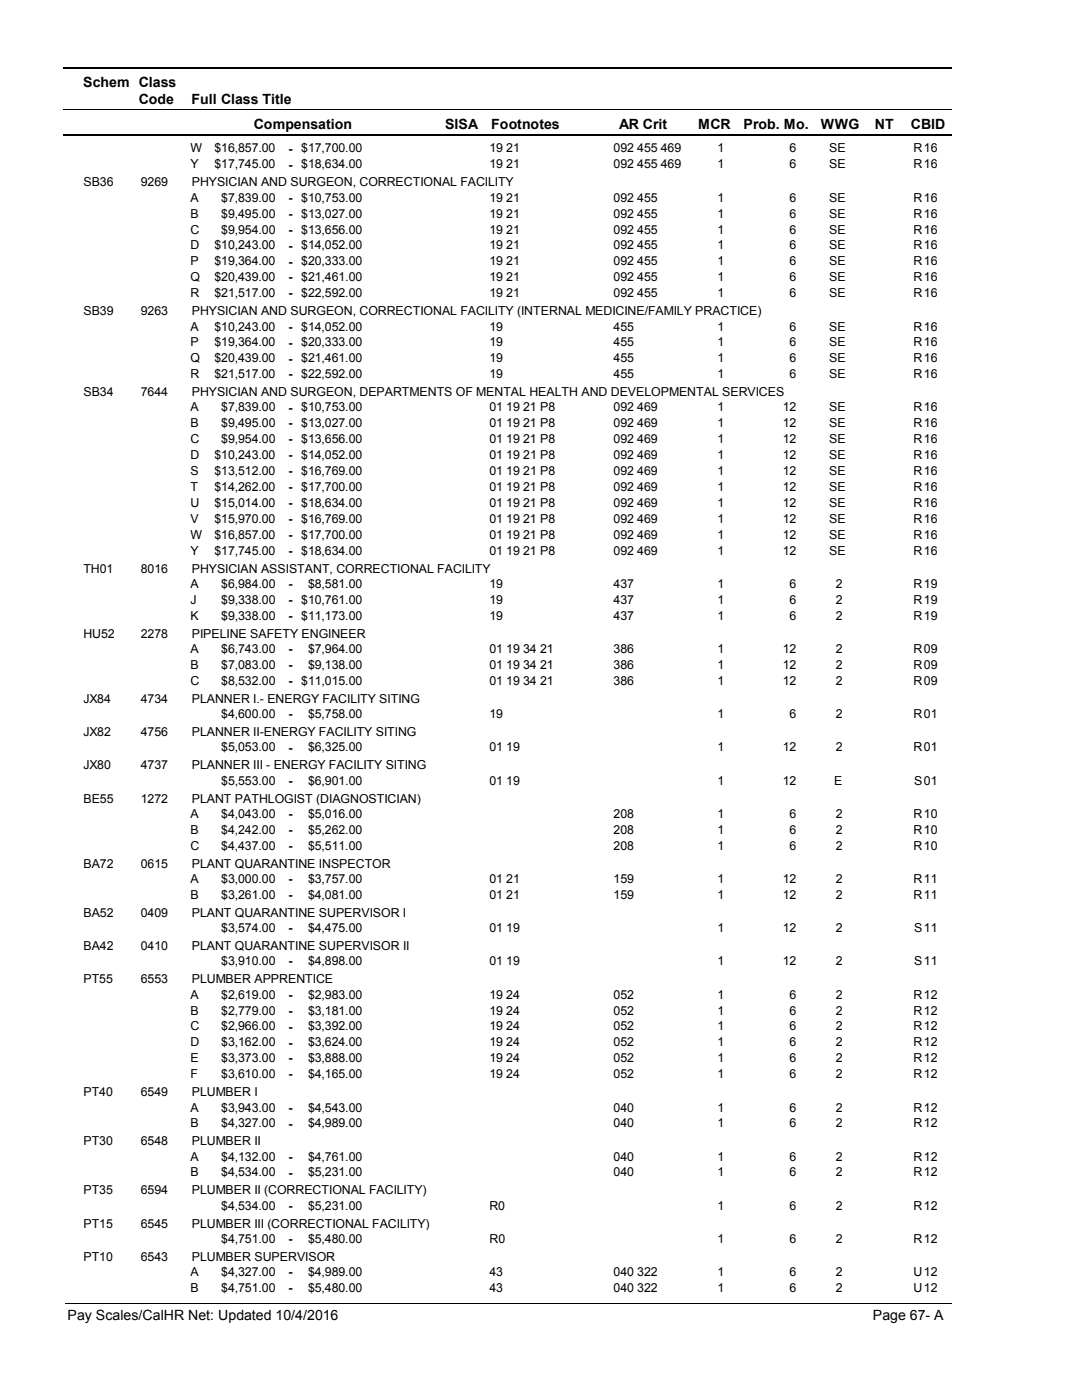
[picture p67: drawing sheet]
<svg xmlns="http://www.w3.org/2000/svg" width="216mm" height="279mm" viewBox="0 0 216 279" stroke-linecap="round" stroke-linejoin="round" font-family="sans-serif">
<defs><g id="words">
<g font-size="2.8">
<text x="16.6" y="17.3">Schem Class</text>
<text x="27.7" y="20.7">Code</text>
<text x="38.2" y="20.7">Full Class Title</text>
<text x="50.6" y="25.7">Compensation</text>
<text x="88.7" y="25.7">SISA</text>
<text x="98" y="25.7">Footnotes</text>
<text x="123.5" y="25.7">AR Crit</text>
<text x="139.2" y="25.7">MCR</text>
<text x="148.3" y="25.7">Prob. Mo.</text>
<text x="163.7" y="25.7">WWG</text>
<text x="174.5" y="25.7">NT</text>
<text x="181.6" y="25.7">CBID</text>
<text x="13.5" y="263.5">Pay Scales/CalHR Net: Updated 10/4/2016</text>
<text x="174.1" y="263.5">Page 67- A</text>
</g>
<g font-size="2.5">
<text x="38" y="30.4">W</text>
<text x="38" y="33.6">Y</text>
<text x="42.8" y="30.4">$16,857.00</text>
<text x="42.8" y="33.6">$17,745.00</text>
<text x="57.5" y="30.5">-</text>
<text x="57.5" y="33.6">-</text>
<text x="60.1" y="30.4">$17,700.00</text>
<text x="60.1" y="33.6">$18,634.00</text>
<text x="97.6" y="30.4">19 21</text>
<text x="97.6" y="33.6">19 21</text>
<text x="122.4" y="30.4">092 455 469</text>
<text x="122.4" y="33.6">092 455 469</text>
<text x="143.1" y="30.4">1</text>
<text x="143.1" y="33.6">1</text>
<text x="157.5" y="30.4">6</text>
<text x="157.5" y="33.6">6</text>
<text x="165.4" y="30.4">SE</text>
<text x="165.4" y="33.6">SE</text>
<text x="182.2" y="30.4">R</text>
<text x="182.2" y="33.6">R</text>
<text x="184.2" y="30.4">16</text>
<text x="184.2" y="33.6">16</text>
<text x="16.6" y="37.2">SB36</text>
<text x="28.1" y="37.2">9269</text>
<text x="38" y="40.3">A</text>
<text x="38.2" y="37.2">PHYSICIAN AND SURGEON, CORRECTIONAL FACILITY</text>
<text x="44.1" y="40.3">$7,839.00</text>
<text x="57.5" y="40.3">-</text>
<text x="60.1" y="40.3">$10,753.00</text>
<text x="97.6" y="40.3">19 21</text>
<text x="122.4" y="40.3">092 455</text>
<text x="143.1" y="40.3">1</text>
<text x="157.5" y="40.3">6</text>
<text x="165.4" y="40.3">SE</text>
<text x="182.2" y="40.3">R</text>
<text x="184.2" y="40.3">16</text>
<text x="38" y="43.4">B</text>
<text x="38" y="46.6">C</text>
<text x="44.1" y="43.4">$9,495.00</text>
<text x="44.1" y="46.6">$9,954.00</text>
<text x="57.5" y="43.5">-</text>
<text x="57.5" y="46.7">-</text>
<text x="60.1" y="43.4">$13,027.00</text>
<text x="60.1" y="46.6">$13,656.00</text>
<text x="97.6" y="43.4">19 21</text>
<text x="97.6" y="46.6">19 21</text>
<text x="122.4" y="43.4">092 455</text>
<text x="122.4" y="46.6">092 455</text>
<text x="143.1" y="43.4">1</text>
<text x="143.1" y="46.6">1</text>
<text x="157.5" y="43.4">6</text>
<text x="157.5" y="46.6">6</text>
<text x="165.4" y="43.4">SE</text>
<text x="165.4" y="46.6">SE</text>
<text x="182.2" y="43.4">R</text>
<text x="182.2" y="46.6">R</text>
<text x="184.2" y="43.4">16</text>
<text x="184.2" y="46.6">16</text>
<text x="38" y="49.8">D</text>
<text x="38" y="53">P</text>
<text x="42.8" y="49.8">$10,243.00</text>
<text x="42.8" y="53">$19,364.00</text>
<text x="57.5" y="49.8">-</text>
<text x="57.5" y="53">-</text>
<text x="60.1" y="49.8">$14,052.00</text>
<text x="60.1" y="53">$20,333.00</text>
<text x="97.6" y="49.8">19 21</text>
<text x="97.6" y="53">19 21</text>
<text x="122.4" y="49.8">092 455</text>
<text x="122.4" y="53">092 455</text>
<text x="143.1" y="49.8">1</text>
<text x="143.1" y="53">1</text>
<text x="157.5" y="49.8">6</text>
<text x="157.5" y="53">6</text>
<text x="165.4" y="49.8">SE</text>
<text x="165.4" y="53">SE</text>
<text x="182.2" y="49.8">R</text>
<text x="182.2" y="53">R</text>
<text x="184.2" y="49.8">16</text>
<text x="184.2" y="53">16</text>
<text x="38" y="56.1">Q</text>
<text x="38" y="59.3">R</text>
<text x="42.8" y="56.1">$20,439.00</text>
<text x="42.8" y="59.3">$21,517.00</text>
<text x="57.5" y="56.2">-</text>
<text x="57.5" y="59.4">-</text>
<text x="60.1" y="56.1">$21,461.00</text>
<text x="60.1" y="59.3">$22,592.00</text>
<text x="97.6" y="56.1">19 21</text>
<text x="97.6" y="59.3">19 21</text>
<text x="122.4" y="56.1">092 455</text>
<text x="122.4" y="59.3">092 455</text>
<text x="143.1" y="56.1">1</text>
<text x="143.1" y="59.3">1</text>
<text x="157.5" y="56.1">6</text>
<text x="157.5" y="59.3">6</text>
<text x="165.4" y="56.1">SE</text>
<text x="165.4" y="59.3">SE</text>
<text x="182.2" y="56.1">R</text>
<text x="182.2" y="59.3">R</text>
<text x="184.2" y="56.1">16</text>
<text x="184.2" y="59.3">16</text>
<text x="16.6" y="62.9">SB39</text>
<text x="28.1" y="62.9">9263</text>
<text x="38" y="66">A</text>
<text x="38.2" y="62.9">PHYSICIAN AND SURGEON, CORRECTIONAL FACILITY (INTERNAL MEDICINE/FAMILY PRACTICE)</text>
<text x="42.8" y="66">$10,243.00</text>
<text x="60.1" y="66">$14,052.00</text>
<text x="97.6" y="66">19</text>
<text x="122.4" y="66">455</text>
<text x="143.1" y="66">1</text>
<text x="157.5" y="66">6</text>
<text x="165.4" y="66">SE</text>
<text x="182.2" y="66">R</text>
<text x="184.2" y="66">16</text>
<text x="38" y="69.1">P</text>
<text x="42.8" y="69.1">$19,364.00</text>
<text x="57.5" y="66">-</text>
<text x="57.5" y="69.2">-</text>
<text x="60.1" y="69.1">$20,333.00</text>
<text x="97.6" y="69.1">19</text>
<text x="122.4" y="69.1">455</text>
<text x="143.1" y="69.1">1</text>
<text x="157.5" y="69.1">6</text>
<text x="165.4" y="69.1">SE</text>
<text x="182.2" y="69.1">R</text>
<text x="184.2" y="69.1">16</text>
<text x="38" y="72.3">Q</text>
<text x="38" y="75.5">R</text>
<text x="42.8" y="72.3">$20,439.00</text>
<text x="42.8" y="75.5">$21,517.00</text>
<text x="57.5" y="72.4">-</text>
<text x="57.5" y="75.5">-</text>
<text x="60.1" y="72.3">$21,461.00</text>
<text x="60.1" y="75.5">$22,592.00</text>
<text x="97.6" y="72.3">19</text>
<text x="97.6" y="75.5">19</text>
<text x="122.4" y="72.3">455</text>
<text x="122.4" y="75.5">455</text>
<text x="143.1" y="72.3">1</text>
<text x="143.1" y="75.5">1</text>
<text x="157.5" y="72.3">6</text>
<text x="157.5" y="75.5">6</text>
<text x="165.4" y="72.3">SE</text>
<text x="165.4" y="75.5">SE</text>
<text x="182.2" y="72.3">R</text>
<text x="182.2" y="75.5">R</text>
<text x="184.2" y="72.3">16</text>
<text x="184.2" y="75.5">16</text>
<text x="16.6" y="79.1">SB34</text>
<text x="28.1" y="79.1">7644</text>
<text x="38" y="82.1">A</text>
<text x="38.2" y="79.1">PHYSICIAN AND SURGEON, DEPARTMENTS OF MENTAL HEALTH AND DEVELOPMENTAL SERVICES</text>
<text x="44.1" y="82.1">$7,839.00</text>
<text x="57.5" y="82.1">-</text>
<text x="60.1" y="82.1">$10,753.00</text>
<text x="97.6" y="82.1">01 19 21 P8</text>
<text x="122.4" y="82.1">092 469</text>
<text x="143.1" y="82.1">1</text>
<text x="156.1" y="82.1">12</text>
<text x="165.4" y="82.1">SE</text>
<text x="182.2" y="82.1">R</text>
<text x="184.2" y="82.1">16</text>
<text x="38" y="85.3">B</text>
<text x="38" y="88.5">C</text>
<text x="44.1" y="85.3">$9,495.00</text>
<text x="44.1" y="88.5">$9,954.00</text>
<text x="57.5" y="85.3">-</text>
<text x="57.5" y="88.5">-</text>
<text x="60.1" y="85.3">$13,027.00</text>
<text x="60.1" y="88.5">$13,656.00</text>
<text x="97.6" y="85.3">01 19 21 P8</text>
<text x="97.6" y="88.5">01 19 21 P8</text>
<text x="122.4" y="85.3">092 469</text>
<text x="122.4" y="88.5">092 469</text>
<text x="143.1" y="85.3">1</text>
<text x="143.1" y="88.5">1</text>
<text x="156.1" y="85.3">12</text>
<text x="156.1" y="88.5">12</text>
<text x="165.4" y="85.3">SE</text>
<text x="165.4" y="88.5">SE</text>
<text x="182.2" y="85.3">R</text>
<text x="182.2" y="88.5">R</text>
<text x="184.2" y="85.3">16</text>
<text x="184.2" y="88.5">16</text>
<text x="38" y="91.6">D</text>
<text x="38" y="94.8">S</text>
<text x="42.8" y="91.6">$10,243.00</text>
<text x="42.8" y="94.8">$13,512.00</text>
<text x="57.5" y="91.7">-</text>
<text x="57.5" y="94.8">-</text>
<text x="60.1" y="91.6">$14,052.00</text>
<text x="60.1" y="94.8">$16,769.00</text>
<text x="97.6" y="91.6">01 19 21 P8</text>
<text x="97.6" y="94.8">01 19 21 P8</text>
<text x="122.4" y="91.6">092 469</text>
<text x="122.4" y="94.8">092 469</text>
<text x="143.1" y="91.6">1</text>
<text x="143.1" y="94.8">1</text>
<text x="156.1" y="91.6">12</text>
<text x="156.1" y="94.8">12</text>
<text x="165.4" y="91.6">SE</text>
<text x="165.4" y="94.8">SE</text>
<text x="182.2" y="91.6">R</text>
<text x="182.2" y="94.8">R</text>
<text x="184.2" y="91.6">16</text>
<text x="184.2" y="94.8">16</text>
<text x="38" y="98">T</text>
<text x="38" y="101.2">U</text>
<text x="42.8" y="98">$14,262.00</text>
<text x="42.8" y="101.2">$15,014.00</text>
<text x="57.5" y="98">-</text>
<text x="57.5" y="101.2">-</text>
<text x="60.1" y="98">$17,700.00</text>
<text x="60.1" y="101.2">$18,634.00</text>
<text x="97.6" y="98">01 19 21 P8</text>
<text x="97.6" y="101.2">01 19 21 P8</text>
<text x="122.4" y="98">092 469</text>
<text x="122.4" y="101.2">092 469</text>
<text x="143.1" y="98">1</text>
<text x="143.1" y="101.2">1</text>
<text x="156.1" y="98">12</text>
<text x="156.1" y="101.2">12</text>
<text x="165.4" y="98">SE</text>
<text x="165.4" y="101.2">SE</text>
<text x="182.2" y="98">R</text>
<text x="182.2" y="101.2">R</text>
<text x="184.2" y="98">16</text>
<text x="184.2" y="101.2">16</text>
<text x="38" y="104.4">V</text>
<text x="38" y="107.5">W</text>
<text x="42.8" y="104.4">$15,970.00</text>
<text x="42.8" y="107.5">$16,857.00</text>
<text x="57.5" y="104.4">-</text>
<text x="57.5" y="107.6">-</text>
<text x="60.1" y="104.4">$16,769.00</text>
<text x="60.1" y="107.5">$17,700.00</text>
<text x="97.6" y="104.4">01 19 21 P8</text>
<text x="97.6" y="107.5">01 19 21 P8</text>
<text x="122.4" y="104.4">092 469</text>
<text x="122.4" y="107.5">092 469</text>
<text x="143.1" y="104.4">1</text>
<text x="143.1" y="107.5">1</text>
<text x="156.1" y="104.4">12</text>
<text x="156.1" y="107.5">12</text>
<text x="165.4" y="104.4">SE</text>
<text x="165.4" y="107.5">SE</text>
<text x="182.2" y="104.4">R</text>
<text x="182.2" y="107.5">R</text>
<text x="184.2" y="104.4">16</text>
<text x="184.2" y="107.5">16</text>
<text x="38" y="110.7">Y</text>
<text x="42.8" y="110.7">$17,745.00</text>
<text x="57.5" y="110.7">-</text>
<text x="60.1" y="110.7">$18,634.00</text>
<text x="97.6" y="110.7">01 19 21 P8</text>
<text x="122.4" y="110.7">092 469</text>
<text x="143.1" y="110.7">1</text>
<text x="156.1" y="110.7">12</text>
<text x="165.4" y="110.7">SE</text>
<text x="182.2" y="110.7">R</text>
<text x="184.2" y="110.7">16</text>
<text x="16.6" y="114.3">TH01</text>
<text x="28.1" y="114.3">8016</text>
<text x="38" y="117.3">A</text>
<text x="38.2" y="114.3">PHYSICIAN ASSISTANT, CORRECTIONAL FACILITY</text>
<text x="44.1" y="117.3">$6,984.00</text>
<text x="57.5" y="117.4">-</text>
<text x="61.4" y="117.3">$8,581.00</text>
<text x="97.6" y="117.3">19</text>
<text x="122.4" y="117.3">437</text>
<text x="143.1" y="117.3">1</text>
<text x="157.5" y="117.3">6</text>
<text x="166.6" y="117.3">2</text>
<text x="182.2" y="117.3">R</text>
<text x="184.2" y="117.3">19</text>
<text x="38" y="120.5">J</text>
<text x="38" y="123.7">K</text>
<text x="44.1" y="120.5">$9,338.00</text>
<text x="44.1" y="123.7">$9,338.00</text>
<text x="57.5" y="120.6">-</text>
<text x="57.5" y="123.7">-</text>
<text x="60.1" y="120.5">$10,761.00</text>
<text x="60.1" y="123.7">$11,173.00</text>
<text x="97.6" y="120.5">19</text>
<text x="97.6" y="123.7">19</text>
<text x="122.4" y="120.5">437</text>
<text x="122.4" y="123.7">437</text>
<text x="143.1" y="120.5">1</text>
<text x="143.1" y="123.7">1</text>
<text x="157.5" y="120.5">6</text>
<text x="157.5" y="123.7">6</text>
<text x="166.6" y="120.5">2</text>
<text x="166.6" y="123.7">2</text>
<text x="182.2" y="120.5">R</text>
<text x="182.2" y="123.7">R</text>
<text x="184.2" y="120.5">19</text>
<text x="184.2" y="123.7">19</text>
<text x="16.6" y="127.3">HU52</text>
<text x="28.1" y="127.3">2278</text>
<text x="38" y="130.4">A</text>
<text x="38.2" y="127.3">PIPELINE SAFETY ENGINEER</text>
<text x="44.1" y="130.4">$6,743.00</text>
<text x="57.5" y="130.4">-</text>
<text x="61.4" y="130.4">$7,964.00</text>
<text x="97.6" y="130.4">01 19 34 21</text>
<text x="122.4" y="130.4">386</text>
<text x="143.1" y="130.4">1</text>
<text x="156.1" y="130.4">12</text>
<text x="166.6" y="130.4">2</text>
<text x="182.2" y="130.4">R</text>
<text x="184.2" y="130.4">09</text>
<text x="38" y="133.5">B</text>
<text x="38" y="136.7">C</text>
<text x="44.1" y="133.5">$7,083.00</text>
<text x="44.1" y="136.7">$8,532.00</text>
<text x="57.5" y="133.6">-</text>
<text x="57.5" y="136.7">-</text>
<text x="60.1" y="136.7">$11,015.00</text>
<text x="61.4" y="133.5">$9,138.00</text>
<text x="97.6" y="133.5">01 19 34 21</text>
<text x="97.6" y="136.7">01 19 34 21</text>
<text x="122.4" y="133.5">386</text>
<text x="122.4" y="136.7">386</text>
<text x="143.1" y="133.5">1</text>
<text x="143.1" y="136.7">1</text>
<text x="156.1" y="133.5">12</text>
<text x="156.1" y="136.7">12</text>
<text x="166.6" y="133.5">2</text>
<text x="166.6" y="136.7">2</text>
<text x="182.2" y="133.5">R</text>
<text x="182.2" y="136.7">R</text>
<text x="184.2" y="133.5">09</text>
<text x="184.2" y="136.7">09</text>
<text x="16.6" y="140.3">JX84</text>
<text x="28.1" y="140.3">4734</text>
<text x="38.2" y="140.3">PLANNER I.- ENERGY FACILITY SITING</text>
<text x="44.1" y="143.3">$4,600.00</text>
<text x="57.5" y="143.3">-</text>
<text x="61.4" y="143.3">$5,758.00</text>
<text x="97.6" y="143.3">19</text>
<text x="143.1" y="143.3">1</text>
<text x="157.5" y="143.3">6</text>
<text x="166.6" y="143.3">2</text>
<text x="182.2" y="143.3">R</text>
<text x="184.2" y="143.3">01</text>
<text x="16.6" y="146.9">JX82</text>
<text x="28.1" y="146.9">4756</text>
<text x="38.2" y="146.9">PLANNER II-ENERGY FACILITY SITING</text>
<text x="44.1" y="150">$5,053.00</text>
<text x="61.4" y="150">$6,325.00</text>
<text x="97.6" y="150">01 19</text>
<text x="143.1" y="150">1</text>
<text x="156.1" y="150">12</text>
<text x="166.6" y="150">2</text>
<text x="182.2" y="150">R</text>
<text x="184.2" y="150">01</text>
<text x="16.6" y="153.6">JX80</text>
<text x="28.1" y="153.6">4737</text>
<text x="38.2" y="153.6">PLANNER III - ENERGY FACILITY SITING</text>
<text x="57.5" y="150">-</text>
<text x="16.6" y="160.2">BE55</text>
<text x="28.1" y="160.2">1272</text>
<text x="38.2" y="160.2">PLANT PATHLOGIST (DIAGNOSTICIAN)</text>
<text x="44.1" y="156.6">$5,553.00</text>
<text x="57.5" y="156.7">-</text>
<text x="61.4" y="156.6">$6,901.00</text>
<text x="97.6" y="156.6">01 19</text>
<text x="143.1" y="156.6">1</text>
<text x="156.1" y="156.6">12</text>
<text x="166.3" y="156.6">E</text>
<text x="182.3" y="156.6">S</text>
<text x="184.2" y="156.6">01</text>
<text x="38" y="163.2">A</text>
<text x="38" y="166.4">B</text>
<text x="44.1" y="163.2">$4,043.00</text>
<text x="44.1" y="166.4">$4,242.00</text>
<text x="57.5" y="163.3">-</text>
<text x="57.5" y="166.4">-</text>
<text x="61.4" y="163.2">$5,016.00</text>
<text x="61.4" y="166.4">$5,262.00</text>
<text x="122.4" y="163.2">208</text>
<text x="122.4" y="166.4">208</text>
<text x="143.1" y="163.2">1</text>
<text x="143.1" y="166.4">1</text>
<text x="157.5" y="163.2">6</text>
<text x="157.5" y="166.4">6</text>
<text x="166.6" y="163.2">2</text>
<text x="166.6" y="166.4">2</text>
<text x="182.2" y="163.2">R</text>
<text x="182.2" y="166.4">R</text>
<text x="184.2" y="163.2">10</text>
<text x="184.2" y="166.4">10</text>
<text x="16.6" y="173.2">BA72</text>
<text x="28.1" y="173.2">0615</text>
<text x="38" y="169.6">C</text>
<text x="38.2" y="173.2">PLANT QUARANTINE INSPECTOR</text>
<text x="44.1" y="169.6">$4,437.00</text>
<text x="57.5" y="169.6">-</text>
<text x="61.4" y="169.6">$5,511.00</text>
<text x="122.4" y="169.6">208</text>
<text x="143.1" y="169.6">1</text>
<text x="157.5" y="169.6">6</text>
<text x="166.6" y="169.6">2</text>
<text x="182.2" y="169.6">R</text>
<text x="184.2" y="169.6">10</text>
<text x="38" y="176.2">A</text>
<text x="38" y="179.4">B</text>
<text x="44.1" y="176.2">$3,000.00</text>
<text x="44.1" y="179.4">$3,261.00</text>
<text x="57.5" y="176.3">-</text>
<text x="57.5" y="179.4">-</text>
<text x="61.4" y="176.2">$3,757.00</text>
<text x="61.4" y="179.4">$4,081.00</text>
<text x="97.6" y="176.2">01 21</text>
<text x="97.6" y="179.4">01 21</text>
<text x="122.4" y="176.2">159</text>
<text x="122.4" y="179.4">159</text>
<text x="143.1" y="176.2">1</text>
<text x="143.1" y="179.4">1</text>
<text x="156.1" y="176.2">12</text>
<text x="156.1" y="179.4">12</text>
<text x="166.6" y="176.2">2</text>
<text x="166.6" y="179.4">2</text>
<text x="182.2" y="176.2">R</text>
<text x="182.2" y="179.4">R</text>
<text x="184.2" y="176.2">11</text>
<text x="184.2" y="179.4">11</text>
<text x="16.6" y="183">BA52</text>
<text x="28.1" y="183">0409</text>
<text x="38.2" y="183">PLANT QUARANTINE SUPERVISOR I</text>
<text x="16.6" y="189.6">BA42</text>
<text x="28.1" y="189.6">0410</text>
<text x="38.2" y="189.6">PLANT QUARANTINE SUPERVISOR II</text>
<text x="44.1" y="186.1">$3,574.00</text>
<text x="57.5" y="186.1">-</text>
<text x="61.4" y="186.1">$4,475.00</text>
<text x="97.6" y="186.1">01 19</text>
<text x="143.1" y="186.1">1</text>
<text x="156.1" y="186.1">12</text>
<text x="166.6" y="186.1">2</text>
<text x="182.3" y="186.1">S</text>
<text x="184.2" y="186.1">11</text>
<text x="16.6" y="196.2">PT55</text>
<text x="28.1" y="196.2">6553</text>
<text x="38.2" y="196.2">PLUMBER APPRENTICE</text>
<text x="44.1" y="192.7">$3,910.00</text>
<text x="57.5" y="192.7">-</text>
<text x="61.4" y="192.7">$4,898.00</text>
<text x="97.6" y="192.7">01 19</text>
<text x="143.1" y="192.7">1</text>
<text x="156.1" y="192.7">12</text>
<text x="166.6" y="192.7">2</text>
<text x="182.3" y="192.7">S</text>
<text x="184.2" y="192.7">11</text>
<text x="38" y="199.3">A</text>
<text x="38" y="202.5">B</text>
<text x="44.1" y="199.3">$2,619.00</text>
<text x="44.1" y="202.5">$2,779.00</text>
<text x="57.5" y="199.4">-</text>
<text x="57.5" y="202.5">-</text>
<text x="61.4" y="199.3">$2,983.00</text>
<text x="61.4" y="202.5">$3,181.00</text>
<text x="97.6" y="199.3">19 24</text>
<text x="97.6" y="202.5">19 24</text>
<text x="122.4" y="199.3">052</text>
<text x="122.4" y="202.5">052</text>
<text x="143.1" y="199.3">1</text>
<text x="143.1" y="202.5">1</text>
<text x="157.5" y="199.3">6</text>
<text x="157.5" y="202.5">6</text>
<text x="166.6" y="199.3">2</text>
<text x="166.6" y="202.5">2</text>
<text x="182.2" y="199.3">R</text>
<text x="182.2" y="202.5">R</text>
<text x="184.2" y="199.3">12</text>
<text x="184.2" y="202.5">12</text>
<text x="38" y="205.7">C</text>
<text x="38" y="208.8">D</text>
<text x="44.1" y="205.7">$2,966.00</text>
<text x="44.1" y="208.8">$3,162.00</text>
<text x="57.5" y="205.7">-</text>
<text x="57.5" y="208.9">-</text>
<text x="61.4" y="205.7">$3,392.00</text>
<text x="61.4" y="208.8">$3,624.00</text>
<text x="97.6" y="205.7">19 24</text>
<text x="97.6" y="208.8">19 24</text>
<text x="122.4" y="205.7">052</text>
<text x="122.4" y="208.8">052</text>
<text x="143.1" y="205.7">1</text>
<text x="143.1" y="208.8">1</text>
<text x="157.5" y="205.7">6</text>
<text x="157.5" y="208.8">6</text>
<text x="166.6" y="205.7">2</text>
<text x="166.6" y="208.8">2</text>
<text x="182.2" y="205.7">R</text>
<text x="182.2" y="208.8">R</text>
<text x="184.2" y="205.7">12</text>
<text x="184.2" y="208.8">12</text>
<text x="38" y="212">E</text>
<text x="38" y="215.2">F</text>
<text x="44.1" y="212">$3,373.00</text>
<text x="44.1" y="215.2">$3,610.00</text>
<text x="57.5" y="212.1">-</text>
<text x="57.5" y="215.2">-</text>
<text x="61.4" y="212">$3,888.00</text>
<text x="61.4" y="215.2">$4,165.00</text>
<text x="97.6" y="212">19 24</text>
<text x="97.6" y="215.2">19 24</text>
<text x="122.4" y="212">052</text>
<text x="122.4" y="215.2">052</text>
<text x="143.1" y="212">1</text>
<text x="143.1" y="215.2">1</text>
<text x="157.5" y="212">6</text>
<text x="157.5" y="215.2">6</text>
<text x="166.6" y="212">2</text>
<text x="166.6" y="215.2">2</text>
<text x="182.2" y="212">R</text>
<text x="182.2" y="215.2">R</text>
<text x="184.2" y="212">12</text>
<text x="184.2" y="215.2">12</text>
<text x="16.6" y="218.8">PT40</text>
<text x="28.1" y="218.8">6549</text>
<text x="38" y="221.8">A</text>
<text x="38.2" y="218.8">PLUMBER I</text>
<text x="44.1" y="221.8">$3,943.00</text>
<text x="57.5" y="221.9">-</text>
<text x="61.4" y="221.8">$4,543.00</text>
<text x="122.4" y="221.8">040</text>
<text x="143.1" y="221.8">1</text>
<text x="157.5" y="221.8">6</text>
<text x="166.6" y="221.8">2</text>
<text x="182.2" y="221.8">R</text>
<text x="184.2" y="221.8">12</text>
<text x="38" y="225">B</text>
<text x="44.1" y="225">$4,327.00</text>
<text x="57.5" y="225.1">-</text>
<text x="61.4" y="225">$4,989.00</text>
<text x="122.4" y="225">040</text>
<text x="143.1" y="225">1</text>
<text x="157.5" y="225">6</text>
<text x="166.6" y="225">2</text>
<text x="182.2" y="225">R</text>
<text x="184.2" y="225">12</text>
<text x="16.6" y="228.6">PT30</text>
<text x="28.1" y="228.6">6548</text>
<text x="38" y="231.6">A</text>
<text x="38.2" y="228.6">PLUMBER II</text>
<text x="44.1" y="231.6">$4,132.00</text>
<text x="57.5" y="231.7">-</text>
<text x="61.4" y="231.6">$4,761.00</text>
<text x="122.4" y="231.6">040</text>
<text x="143.1" y="231.6">1</text>
<text x="157.5" y="231.6">6</text>
<text x="166.6" y="231.6">2</text>
<text x="182.2" y="231.6">R</text>
<text x="184.2" y="231.6">12</text>
<text x="16.6" y="238.4">PT35</text>
<text x="28.1" y="238.4">6594</text>
<text x="38" y="234.8">B</text>
<text x="38.2" y="238.4">PLUMBER II (CORRECTIONAL FACILITY)</text>
<text x="44.1" y="234.8">$4,534.00</text>
<text x="57.5" y="234.8">-</text>
<text x="61.4" y="234.8">$5,231.00</text>
<text x="122.4" y="234.8">040</text>
<text x="143.1" y="234.8">1</text>
<text x="157.5" y="234.8">6</text>
<text x="166.6" y="234.8">2</text>
<text x="182.2" y="234.8">R</text>
<text x="184.2" y="234.8">12</text>
<text x="16.6" y="245">PT15</text>
<text x="28.1" y="245">6545</text>
<text x="38.2" y="245">PLUMBER III (CORRECTIONAL FACILITY)</text>
<text x="44.1" y="241.5">$4,534.00</text>
<text x="57.5" y="241.5">-</text>
<text x="61.4" y="241.5">$5,231.00</text>
<text x="97.6" y="241.5">R0</text>
<text x="143.1" y="241.5">1</text>
<text x="157.5" y="241.5">6</text>
<text x="166.6" y="241.5">2</text>
<text x="182.2" y="241.5">R</text>
<text x="184.2" y="241.5">12</text>
<text x="16.6" y="251.7">PT10</text>
<text x="28.1" y="251.7">6543</text>
<text x="38.2" y="251.7">PLUMBER SUPERVISOR</text>
<text x="44.1" y="248.1">$4,751.00</text>
<text x="57.5" y="248.1">-</text>
<text x="61.4" y="248.1">$5,480.00</text>
<text x="97.6" y="248.1">R0</text>
<text x="143.1" y="248.1">1</text>
<text x="157.5" y="248.1">6</text>
<text x="166.6" y="248.1">2</text>
<text x="182.2" y="248.1">R</text>
<text x="184.2" y="248.1">12</text>
<text x="38" y="254.7">A</text>
<text x="38" y="257.9">B</text>
<text x="44.1" y="254.7">$4,327.00</text>
<text x="44.1" y="257.9">$4,751.00</text>
<text x="57.5" y="254.8">-</text>
<text x="57.5" y="257.9">-</text>
<text x="61.4" y="254.7">$4,989.00</text>
<text x="61.4" y="257.9">$5,480.00</text>
<text x="97.6" y="254.7">43</text>
<text x="97.6" y="257.9">43</text>
<text x="122.4" y="254.7">040 322</text>
<text x="122.4" y="257.9">040 322</text>
<text x="143.1" y="254.7">1</text>
<text x="143.1" y="257.9">1</text>
<text x="157.5" y="254.7">6</text>
<text x="157.5" y="257.9">6</text>
<text x="166.6" y="254.7">2</text>
<text x="166.6" y="257.9">2</text>
<text x="182.2" y="254.7">U</text>
<text x="182.2" y="257.9">U</text>
<text x="184.2" y="254.7">12</text>
<text x="184.2" y="257.9">12</text>
</g>
</g></defs>
<path d="M12.7 13.5h177.1" fill="none" stroke="#000" stroke-width=".36"/>
<path d="M12.7 21.9h177.1" fill="none" stroke="#000" stroke-width=".2"/>
<path d="M12.7 27h177.1" fill="none" stroke="#000" stroke-width=".35"/>
<g fill="#fff">
<path d="M40.4 27.8h16.2v3h-16.2z" fill-rule="evenodd"/>
<path d="M183.9 27.8h4.1v3h-4.1z" fill-rule="evenodd"/>
<path d="M40.4 31h16.2v3h-16.2z" fill-rule="evenodd"/>
<path d="M183.9 31h4.1v3h-4.1z" fill-rule="evenodd"/>
<path d="M40.4 37.7h16.2v2.9h-16.2z" fill-rule="evenodd"/>
<path d="M183.9 37.7h4.1v2.9h-4.1z" fill-rule="evenodd"/>
<path d="M40.4 40.8h16.2v3h-16.2z" fill-rule="evenodd"/>
<path d="M183.9 40.8h4.1v3h-4.1z" fill-rule="evenodd"/>
<path d="M40.4 44h16.2v3h-16.2z" fill-rule="evenodd"/>
<path d="M183.9 44h4.1v3h-4.1z" fill-rule="evenodd"/>
<path d="M40.4 47.2h16.2v3h-16.2z" fill-rule="evenodd"/>
<path d="M183.9 47.2h4.1v3h-4.1z" fill-rule="evenodd"/>
<path d="M40.4 50.4h16.2v2.9h-16.2z" fill-rule="evenodd"/>
<path d="M183.9 50.4h4.1v2.9h-4.1z" fill-rule="evenodd"/>
<path d="M40.4 53.5h16.2v3h-16.2z" fill-rule="evenodd"/>
<path d="M183.9 53.5h4.1v3h-4.1z" fill-rule="evenodd"/>
<path d="M40.4 56.7h16.2v3h-16.2z" fill-rule="evenodd"/>
<path d="M183.9 56.7h4.1v3h-4.1z" fill-rule="evenodd"/>
<path d="M40.4 63.4h16.2v2.9h-16.2z" fill-rule="evenodd"/>
<path d="M183.9 63.4h4.1v2.9h-4.1z" fill-rule="evenodd"/>
<path d="M40.4 66.5h16.2v3h-16.2z" fill-rule="evenodd"/>
<path d="M183.9 66.5h4.1v3h-4.1z" fill-rule="evenodd"/>
<path d="M40.4 69.7h16.2v3h-16.2z" fill-rule="evenodd"/>
<path d="M183.9 69.7h4.1v3h-4.1z" fill-rule="evenodd"/>
<path d="M40.4 72.9h16.2v3h-16.2z" fill-rule="evenodd"/>
<path d="M183.9 72.9h4.1v3h-4.1z" fill-rule="evenodd"/>
<path d="M40.4 79.5h16.2v3h-16.2z" fill-rule="evenodd"/>
<path d="M183.9 79.5h4.1v3h-4.1z" fill-rule="evenodd"/>
<path d="M40.4 82.7h16.2v3h-16.2z" fill-rule="evenodd"/>
<path d="M183.9 82.7h4.1v3h-4.1z" fill-rule="evenodd"/>
<path d="M40.4 85.9h16.2v2.9h-16.2z" fill-rule="evenodd"/>
<path d="M183.9 85.9h4.1v2.9h-4.1z" fill-rule="evenodd"/>
<path d="M40.4 89h16.2v3h-16.2z" fill-rule="evenodd"/>
<path d="M183.9 89h4.1v3h-4.1z" fill-rule="evenodd"/>
<path d="M40.4 92.2h16.2v3h-16.2z" fill-rule="evenodd"/>
<path d="M183.9 92.2h4.1v3h-4.1z" fill-rule="evenodd"/>
<path d="M40.4 95.4h16.2v3h-16.2z" fill-rule="evenodd"/>
<path d="M183.9 95.4h4.1v3h-4.1z" fill-rule="evenodd"/>
<path d="M40.4 98.6h16.2v2.9h-16.2z" fill-rule="evenodd"/>
<path d="M183.9 98.6h4.1v2.9h-4.1z" fill-rule="evenodd"/>
<path d="M40.4 101.7h16.2v3h-16.2z" fill-rule="evenodd"/>
<path d="M183.9 101.7h4.1v3h-4.1z" fill-rule="evenodd"/>
<path d="M40.4 104.9h16.2v3h-16.2z" fill-rule="evenodd"/>
<path d="M183.9 104.9h4.1v3h-4.1z" fill-rule="evenodd"/>
<path d="M40.4 108.1h16.2v3h-16.2z" fill-rule="evenodd"/>
<path d="M183.9 108.1h4.1v3h-4.1z" fill-rule="evenodd"/>
<path d="M40.4 114.7h16.2v3h-16.2z" fill-rule="evenodd"/>
<path d="M183.9 114.7h4.1v3h-4.1z" fill-rule="evenodd"/>
<path d="M40.4 117.9h16.2v3h-16.2z" fill-rule="evenodd"/>
<path d="M183.9 117.9h4.1v3h-4.1z" fill-rule="evenodd"/>
<path d="M40.4 121.1h16.2v3h-16.2z" fill-rule="evenodd"/>
<path d="M183.9 121.1h4.1v3h-4.1z" fill-rule="evenodd"/>
<path d="M40.4 127.7h16.2v3h-16.2z" fill-rule="evenodd"/>
<path d="M183.9 127.7h4.1v3h-4.1z" fill-rule="evenodd"/>
<path d="M40.4 130.9h16.2v3h-16.2z" fill-rule="evenodd"/>
<path d="M183.9 130.9h4.1v3h-4.1z" fill-rule="evenodd"/>
<path d="M40.4 134.1h16.2v3h-16.2z" fill-rule="evenodd"/>
<path d="M183.9 134.1h4.1v3h-4.1z" fill-rule="evenodd"/>
<path d="M40.4 140.7h16.2v3h-16.2z" fill-rule="evenodd"/>
<path d="M183.9 140.7h4.1v3h-4.1z" fill-rule="evenodd"/>
<path d="M40.4 147.4h16.2v2.9h-16.2z" fill-rule="evenodd"/>
<path d="M183.9 147.4h4.1v2.9h-4.1z" fill-rule="evenodd"/>
<path d="M40.4 154h16.2v3h-16.2z" fill-rule="evenodd"/>
<path d="M183.9 154h4.1v3h-4.1z" fill-rule="evenodd"/>
<path d="M40.4 160.6h16.2v3h-16.2z" fill-rule="evenodd"/>
<path d="M183.9 160.6h4.1v3h-4.1z" fill-rule="evenodd"/>
<path d="M40.4 163.8h16.2v3h-16.2z" fill-rule="evenodd"/>
<path d="M183.9 163.8h4.1v3h-4.1z" fill-rule="evenodd"/>
<path d="M40.4 167h16.2v3h-16.2z" fill-rule="evenodd"/>
<path d="M183.9 167h4.1v3h-4.1z" fill-rule="evenodd"/>
<path d="M40.4 173.6h16.2v3h-16.2z" fill-rule="evenodd"/>
<path d="M183.9 173.6h4.1v3h-4.1z" fill-rule="evenodd"/>
<path d="M40.4 176.8h16.2v3h-16.2z" fill-rule="evenodd"/>
<path d="M183.9 176.8h4.1v3h-4.1z" fill-rule="evenodd"/>
<path d="M40.4 183.4h16.2v3h-16.2z" fill-rule="evenodd"/>
<path d="M183.9 183.4h4.1v3h-4.1z" fill-rule="evenodd"/>
<path d="M40.4 190.1h16.2v2.9h-16.2z" fill-rule="evenodd"/>
<path d="M183.9 190.1h4.1v2.9h-4.1z" fill-rule="evenodd"/>
<path d="M40.4 196.7h16.2v3h-16.2z" fill-rule="evenodd"/>
<path d="M183.9 196.7h4.1v3h-4.1z" fill-rule="evenodd"/>
<path d="M40.4 199.9h16.2v3h-16.2z" fill-rule="evenodd"/>
<path d="M183.9 199.9h4.1v3h-4.1z" fill-rule="evenodd"/>
<path d="M40.4 203.1h16.2v2.9h-16.2z" fill-rule="evenodd"/>
<path d="M183.9 203.1h4.1v2.9h-4.1z" fill-rule="evenodd"/>
<path d="M40.4 206.2h16.2v3h-16.2z" fill-rule="evenodd"/>
<path d="M183.9 206.2h4.1v3h-4.1z" fill-rule="evenodd"/>
<path d="M40.4 209.4h16.2v3h-16.2z" fill-rule="evenodd"/>
<path d="M183.9 209.4h4.1v3h-4.1z" fill-rule="evenodd"/>
<path d="M40.4 212.6h16.2v3h-16.2z" fill-rule="evenodd"/>
<path d="M183.9 212.6h4.1v3h-4.1z" fill-rule="evenodd"/>
<path d="M40.4 219.2h16.2v3h-16.2z" fill-rule="evenodd"/>
<path d="M183.9 219.2h4.1v3h-4.1z" fill-rule="evenodd"/>
<path d="M40.4 222.4h16.2v3h-16.2z" fill-rule="evenodd"/>
<path d="M183.9 222.4h4.1v3h-4.1z" fill-rule="evenodd"/>
<path d="M40.4 229h16.2v3h-16.2z" fill-rule="evenodd"/>
<path d="M183.9 229h4.1v3h-4.1z" fill-rule="evenodd"/>
<path d="M40.4 232.2h16.2v3h-16.2z" fill-rule="evenodd"/>
<path d="M183.9 232.2h4.1v3h-4.1z" fill-rule="evenodd"/>
<path d="M40.4 238.9h16.2v2.9h-16.2z" fill-rule="evenodd"/>
<path d="M183.9 238.9h4.1v2.9h-4.1z" fill-rule="evenodd"/>
<path d="M40.4 245.5h16.2v3h-16.2z" fill-rule="evenodd"/>
<path d="M183.9 245.5h4.1v3h-4.1z" fill-rule="evenodd"/>
<path d="M40.4 252.1h16.2v3h-16.2z" fill-rule="evenodd"/>
<path d="M183.9 252.1h4.1v3h-4.1z" fill-rule="evenodd"/>
<path d="M40.4 255.3h16.2v3h-16.2z" fill-rule="evenodd"/>
<path d="M183.9 255.3h4.1v3h-4.1z" fill-rule="evenodd"/>
</g>
<path d="M13.1 260.1h176.7" fill="none" stroke="#000" stroke-width=".2"/>
<use href="#words"/>
</svg>
